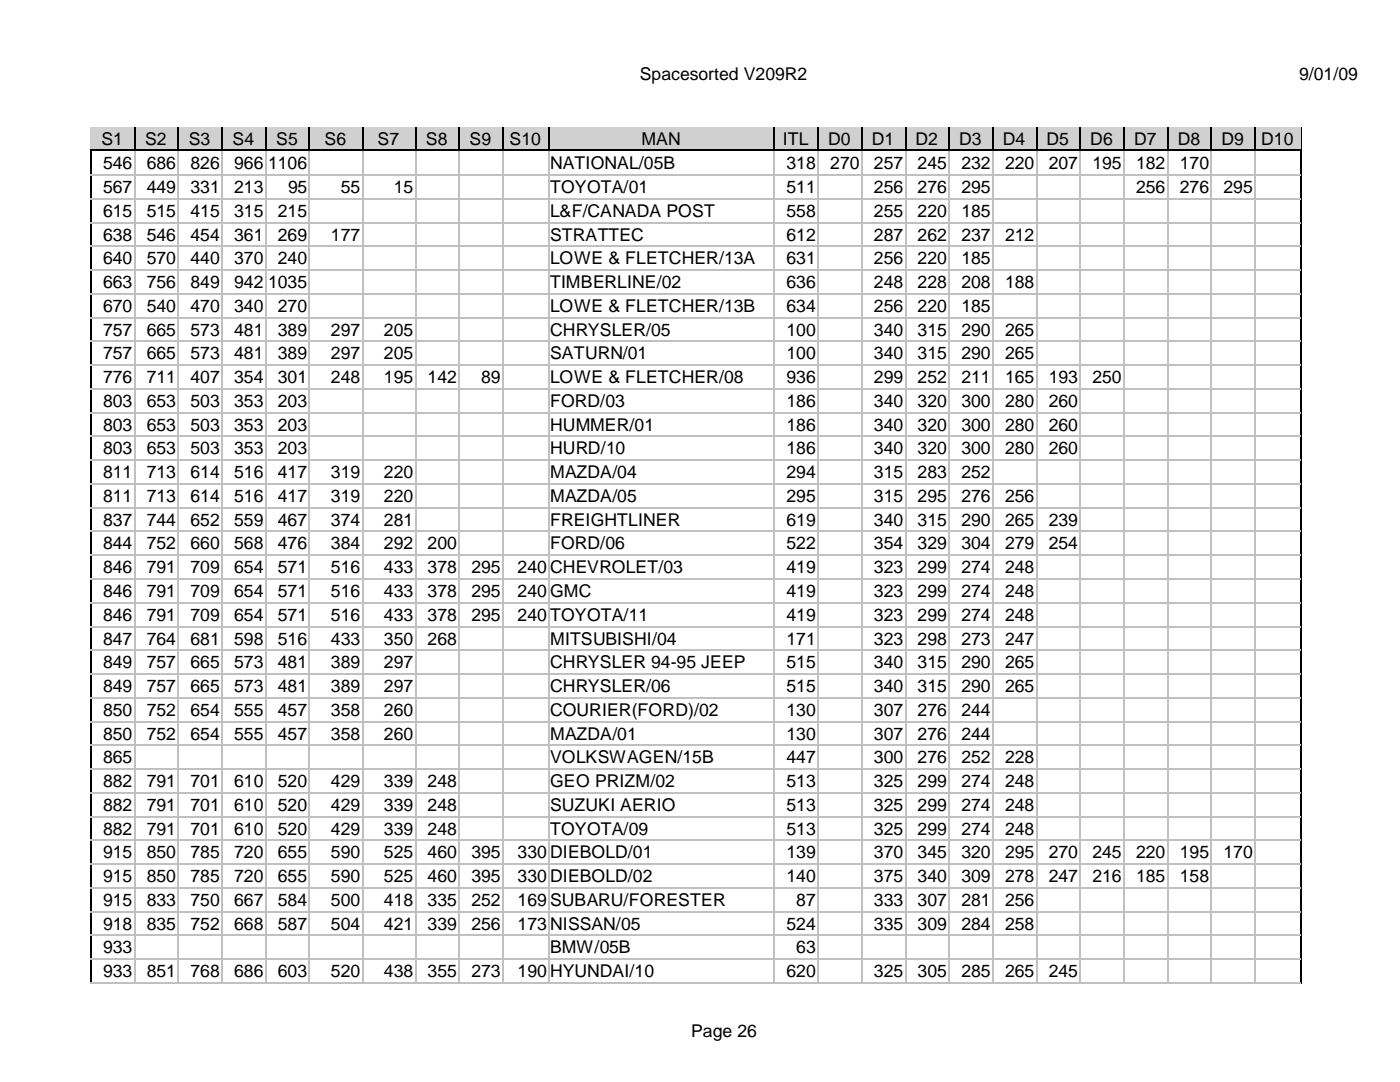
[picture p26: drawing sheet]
<svg xmlns="http://www.w3.org/2000/svg" width="279mm" height="216mm" viewBox="0 0 279 216" stroke-linecap="round" stroke-linejoin="round" font-family="sans-serif">
<defs><g id="words">
<g font-size="3.5">
<text x="127.7" y="16">Spacesorted V209R2</text>
<text x="259.2" y="16">9/01/09</text>
<text x="20.2" y="29">S1</text>
<text x="29" y="29">S2</text>
<text x="37.7" y="29">S3</text>
<text x="46.4" y="29">S4</text>
<text x="55.1" y="29">S5</text>
<text x="64.8" y="29">S6</text>
<text x="75.4" y="29">S7</text>
<text x="85" y="29">S8</text>
<text x="93.7" y="29">S9</text>
<text x="101.7" y="29">S10</text>
<text x="128" y="29">MAN</text>
<text x="156.2" y="29">ITL</text>
<text x="165.3" y="29">D0</text>
<text x="174" y="29">D1</text>
<text x="182.7" y="29">D2</text>
<text x="191.4" y="29">D3</text>
<text x="200.2" y="29">D4</text>
<text x="208.9" y="29">D5</text>
<text x="217.6" y="29">D6</text>
<text x="226.3" y="29">D7</text>
<text x="235" y="29">D8</text>
<text x="243.8" y="29">D9</text>
<text x="251.7" y="29">D10</text>
<text x="20.6" y="33.8">546</text>
<text x="29.3" y="33.8">686</text>
<text x="38" y="33.8">826</text>
<text x="46.7" y="33.8">966</text>
<text x="53.5" y="33.8">1106</text>
<text x="109.8" y="33.8">NATIONAL/05B</text>
<text x="157" y="33.8">318</text>
<text x="165.7" y="33.8">270</text>
<text x="174.4" y="33.8">257</text>
<text x="183.1" y="33.8">245</text>
<text x="191.9" y="33.8">232</text>
<text x="200.6" y="33.8">220</text>
<text x="209.3" y="33.8">207</text>
<text x="218" y="33.8">195</text>
<text x="226.7" y="33.8">182</text>
<text x="235.5" y="33.8">170</text>
<text x="20.6" y="38.5">567</text>
<text x="29.3" y="38.5">449</text>
<text x="38" y="38.5">331</text>
<text x="46.7" y="38.5">213</text>
<text x="57.5" y="38.5">95</text>
<text x="68" y="38.5">55</text>
<text x="78.6" y="38.5">15</text>
<text x="109.8" y="38.5">TOYOTA/01</text>
<text x="157" y="38.5">511</text>
<text x="174.4" y="38.5">256</text>
<text x="183.1" y="38.5">276</text>
<text x="191.9" y="38.5">295</text>
<text x="226.7" y="38.5">256</text>
<text x="235.5" y="38.5">276</text>
<text x="244.2" y="38.5">295</text>
<text x="20.6" y="43.3">615</text>
<text x="29.3" y="43.3">515</text>
<text x="38" y="43.3">415</text>
<text x="46.7" y="43.3">315</text>
<text x="55.5" y="43.3">215</text>
<text x="109.8" y="43.3">L&amp;F/CANADA POST</text>
<text x="157" y="43.3">558</text>
<text x="174.4" y="43.3">255</text>
<text x="183.1" y="43.3">220</text>
<text x="191.9" y="43.3">185</text>
<text x="20.6" y="48">638</text>
<text x="20.6" y="52.7">640</text>
<text x="29.3" y="48">546</text>
<text x="29.3" y="52.7">570</text>
<text x="38" y="48">454</text>
<text x="38" y="52.7">440</text>
<text x="46.7" y="48">361</text>
<text x="46.7" y="52.7">370</text>
<text x="55.5" y="48">269</text>
<text x="55.5" y="52.7">240</text>
<text x="66" y="48">177</text>
<text x="109.8" y="48">STRATTEC</text>
<text x="109.8" y="52.7">LOWE &amp; FLETCHER/13A</text>
<text x="157" y="48">612</text>
<text x="157" y="52.7">631</text>
<text x="174.4" y="48">287</text>
<text x="174.4" y="52.7">256</text>
<text x="183.1" y="48">262</text>
<text x="183.1" y="52.7">220</text>
<text x="191.9" y="48">237</text>
<text x="191.9" y="52.7">185</text>
<text x="200.6" y="48">212</text>
<text x="20.6" y="57.5">663</text>
<text x="29.3" y="57.5">756</text>
<text x="38" y="57.5">849</text>
<text x="46.7" y="57.5">942</text>
<text x="53.5" y="57.5">1035</text>
<text x="109.8" y="57.5">TIMBERLINE/02</text>
<text x="157" y="57.5">636</text>
<text x="174.4" y="57.5">248</text>
<text x="183.1" y="57.5">228</text>
<text x="191.9" y="57.5">208</text>
<text x="200.6" y="57.5">188</text>
<text x="20.6" y="62.2">670</text>
<text x="29.3" y="62.2">540</text>
<text x="38" y="62.2">470</text>
<text x="46.7" y="62.2">340</text>
<text x="55.5" y="62.2">270</text>
<text x="109.8" y="62.2">LOWE &amp; FLETCHER/13B</text>
<text x="157" y="62.2">634</text>
<text x="174.4" y="62.2">256</text>
<text x="183.1" y="62.2">220</text>
<text x="191.9" y="62.2">185</text>
<text x="20.6" y="67">757</text>
<text x="20.6" y="71.7">757</text>
<text x="29.3" y="67">665</text>
<text x="29.3" y="71.7">665</text>
<text x="38" y="67">573</text>
<text x="38" y="71.7">573</text>
<text x="46.7" y="67">481</text>
<text x="46.7" y="71.7">481</text>
<text x="55.5" y="67">389</text>
<text x="55.5" y="71.7">389</text>
<text x="66" y="67">297</text>
<text x="66" y="71.7">297</text>
<text x="76.6" y="67">205</text>
<text x="76.6" y="71.7">205</text>
<text x="109.8" y="67">CHRYSLER/05</text>
<text x="109.8" y="71.7">SATURN/01</text>
<text x="157" y="67">100</text>
<text x="157" y="71.7">100</text>
<text x="174.4" y="67">340</text>
<text x="174.4" y="71.7">340</text>
<text x="183.1" y="67">315</text>
<text x="183.1" y="71.7">315</text>
<text x="191.9" y="67">290</text>
<text x="191.9" y="71.7">290</text>
<text x="200.6" y="67">265</text>
<text x="200.6" y="71.7">265</text>
<text x="20.6" y="76.5">776</text>
<text x="29.3" y="76.5">711</text>
<text x="38" y="76.5">407</text>
<text x="46.7" y="76.5">354</text>
<text x="55.5" y="76.5">301</text>
<text x="66" y="76.5">248</text>
<text x="76.6" y="76.5">195</text>
<text x="85.3" y="76.5">142</text>
<text x="96" y="76.5">89</text>
<text x="109.8" y="76.5">LOWE &amp; FLETCHER/08</text>
<text x="157" y="76.5">936</text>
<text x="174.4" y="76.5">299</text>
<text x="183.1" y="76.5">252</text>
<text x="191.9" y="76.5">211</text>
<text x="200.6" y="76.5">165</text>
<text x="209.3" y="76.5">193</text>
<text x="218" y="76.5">250</text>
<text x="20.6" y="81.2">803</text>
<text x="29.3" y="81.2">653</text>
<text x="38" y="81.2">503</text>
<text x="46.7" y="81.2">353</text>
<text x="55.5" y="81.2">203</text>
<text x="109.8" y="81.2">FORD/03</text>
<text x="157" y="81.2">186</text>
<text x="174.4" y="81.2">340</text>
<text x="183.1" y="81.2">320</text>
<text x="191.9" y="81.2">300</text>
<text x="200.6" y="81.2">280</text>
<text x="209.3" y="81.2">260</text>
<text x="20.6" y="85.9">803</text>
<text x="29.3" y="85.9">653</text>
<text x="38" y="85.9">503</text>
<text x="46.7" y="85.9">353</text>
<text x="55.5" y="85.9">203</text>
<text x="109.8" y="85.9">HUMMER/01</text>
<text x="157" y="85.9">186</text>
<text x="174.4" y="85.9">340</text>
<text x="183.1" y="85.9">320</text>
<text x="191.9" y="85.9">300</text>
<text x="200.6" y="85.9">280</text>
<text x="209.3" y="85.9">260</text>
<text x="20.6" y="90.7">803</text>
<text x="20.6" y="95.4">811</text>
<text x="29.3" y="90.7">653</text>
<text x="29.3" y="95.4">713</text>
<text x="38" y="90.7">503</text>
<text x="38" y="95.4">614</text>
<text x="46.7" y="90.7">353</text>
<text x="46.7" y="95.4">516</text>
<text x="55.5" y="90.7">203</text>
<text x="55.5" y="95.4">417</text>
<text x="66" y="95.4">319</text>
<text x="76.6" y="95.4">220</text>
<text x="109.8" y="90.7">HURD/10</text>
<text x="109.8" y="95.4">MAZDA/04</text>
<text x="157" y="90.7">186</text>
<text x="157" y="95.4">294</text>
<text x="174.4" y="90.7">340</text>
<text x="174.4" y="95.4">315</text>
<text x="183.1" y="90.7">320</text>
<text x="183.1" y="95.4">283</text>
<text x="191.9" y="90.7">300</text>
<text x="191.9" y="95.4">252</text>
<text x="200.6" y="90.7">280</text>
<text x="209.3" y="90.7">260</text>
<text x="20.6" y="100.2">811</text>
<text x="29.3" y="100.2">713</text>
<text x="38" y="100.2">614</text>
<text x="46.7" y="100.2">516</text>
<text x="55.5" y="100.2">417</text>
<text x="66" y="100.2">319</text>
<text x="76.6" y="100.2">220</text>
<text x="109.8" y="100.2">MAZDA/05</text>
<text x="157" y="100.2">295</text>
<text x="174.4" y="100.2">315</text>
<text x="183.1" y="100.2">295</text>
<text x="191.9" y="100.2">276</text>
<text x="200.6" y="100.2">256</text>
<text x="20.6" y="104.9">837</text>
<text x="29.3" y="104.9">744</text>
<text x="38" y="104.9">652</text>
<text x="46.7" y="104.9">559</text>
<text x="55.5" y="104.9">467</text>
<text x="66" y="104.9">374</text>
<text x="76.6" y="104.9">281</text>
<text x="109.8" y="104.9">FREIGHTLINER</text>
<text x="157" y="104.9">619</text>
<text x="174.4" y="104.9">340</text>
<text x="183.1" y="104.9">315</text>
<text x="191.9" y="104.9">290</text>
<text x="200.6" y="104.9">265</text>
<text x="209.3" y="104.9">239</text>
<text x="20.6" y="109.6">844</text>
<text x="29.3" y="109.6">752</text>
<text x="38" y="109.6">660</text>
<text x="46.7" y="109.6">568</text>
<text x="55.5" y="109.6">476</text>
<text x="66" y="109.6">384</text>
<text x="76.6" y="109.6">292</text>
<text x="85.3" y="109.6">200</text>
<text x="109.8" y="109.6">FORD/06</text>
<text x="157" y="109.6">522</text>
<text x="174.4" y="109.6">354</text>
<text x="183.1" y="109.6">329</text>
<text x="191.9" y="109.6">304</text>
<text x="200.6" y="109.6">279</text>
<text x="209.3" y="109.6">254</text>
<text x="20.6" y="114.4">846</text>
<text x="20.6" y="119.1">846</text>
<text x="29.3" y="114.4">791</text>
<text x="29.3" y="119.1">791</text>
<text x="38" y="114.4">709</text>
<text x="38" y="119.1">709</text>
<text x="46.7" y="114.4">654</text>
<text x="46.7" y="119.1">654</text>
<text x="55.5" y="114.4">571</text>
<text x="55.5" y="119.1">571</text>
<text x="66" y="114.4">516</text>
<text x="66" y="119.1">516</text>
<text x="76.6" y="114.4">433</text>
<text x="76.6" y="119.1">433</text>
<text x="85.3" y="114.4">378</text>
<text x="85.3" y="119.1">378</text>
<text x="94.1" y="114.4">295</text>
<text x="94.1" y="119.1">295</text>
<text x="103.3" y="114.4">240</text>
<text x="103.3" y="119.1">240</text>
<text x="109.8" y="114.4">CHEVROLET/03</text>
<text x="109.8" y="119.1">GMC</text>
<text x="157" y="114.4">419</text>
<text x="157" y="119.1">419</text>
<text x="174.4" y="114.4">323</text>
<text x="174.4" y="119.1">323</text>
<text x="183.1" y="114.4">299</text>
<text x="183.1" y="119.1">299</text>
<text x="191.9" y="114.4">274</text>
<text x="191.9" y="119.1">274</text>
<text x="200.6" y="114.4">248</text>
<text x="200.6" y="119.1">248</text>
<text x="20.6" y="123.9">846</text>
<text x="29.3" y="123.9">791</text>
<text x="38" y="123.9">709</text>
<text x="46.7" y="123.9">654</text>
<text x="55.5" y="123.9">571</text>
<text x="66" y="123.9">516</text>
<text x="76.6" y="123.9">433</text>
<text x="85.3" y="123.9">378</text>
<text x="94.1" y="123.9">295</text>
<text x="103.3" y="123.9">240</text>
<text x="109.8" y="123.9">TOYOTA/11</text>
<text x="157" y="123.9">419</text>
<text x="174.4" y="123.9">323</text>
<text x="183.1" y="123.9">299</text>
<text x="191.9" y="123.9">274</text>
<text x="200.6" y="123.9">248</text>
<text x="20.6" y="128.6">847</text>
<text x="29.3" y="128.6">764</text>
<text x="38" y="128.6">681</text>
<text x="46.7" y="128.6">598</text>
<text x="55.5" y="128.6">516</text>
<text x="66" y="128.6">433</text>
<text x="76.6" y="128.6">350</text>
<text x="85.3" y="128.6">268</text>
<text x="109.8" y="128.6">MITSUBISHI/04</text>
<text x="157" y="128.6">171</text>
<text x="174.4" y="128.6">323</text>
<text x="183.1" y="128.6">298</text>
<text x="191.9" y="128.6">273</text>
<text x="200.6" y="128.6">247</text>
<text x="20.6" y="133.3">849</text>
<text x="29.3" y="133.3">757</text>
<text x="38" y="133.3">665</text>
<text x="46.7" y="133.3">573</text>
<text x="55.5" y="133.3">481</text>
<text x="66" y="133.3">389</text>
<text x="76.6" y="133.3">297</text>
<text x="109.8" y="133.3">CHRYSLER 94-95 JEEP</text>
<text x="157" y="133.3">515</text>
<text x="174.4" y="133.3">340</text>
<text x="183.1" y="133.3">315</text>
<text x="191.9" y="133.3">290</text>
<text x="200.6" y="133.3">265</text>
<text x="20.6" y="138.1">849</text>
<text x="20.6" y="142.8">850</text>
<text x="29.3" y="138.1">757</text>
<text x="29.3" y="142.8">752</text>
<text x="38" y="138.1">665</text>
<text x="38" y="142.8">654</text>
<text x="46.7" y="138.1">573</text>
<text x="46.7" y="142.8">555</text>
<text x="55.5" y="138.1">481</text>
<text x="55.5" y="142.8">457</text>
<text x="66" y="138.1">389</text>
<text x="66" y="142.8">358</text>
<text x="76.6" y="138.1">297</text>
<text x="76.6" y="142.8">260</text>
<text x="109.8" y="138.1">CHRYSLER/06</text>
<text x="109.8" y="142.8">COURIER(FORD)/02</text>
<text x="157" y="138.1">515</text>
<text x="157" y="142.8">130</text>
<text x="174.4" y="138.1">340</text>
<text x="174.4" y="142.8">307</text>
<text x="183.1" y="138.1">315</text>
<text x="183.1" y="142.8">276</text>
<text x="191.9" y="138.1">290</text>
<text x="191.9" y="142.8">244</text>
<text x="200.6" y="138.1">265</text>
<text x="20.6" y="147.6">850</text>
<text x="29.3" y="147.6">752</text>
<text x="38" y="147.6">654</text>
<text x="46.7" y="147.6">555</text>
<text x="55.5" y="147.6">457</text>
<text x="66" y="147.6">358</text>
<text x="76.6" y="147.6">260</text>
<text x="109.8" y="147.6">MAZDA/01</text>
<text x="157" y="147.6">130</text>
<text x="174.4" y="147.6">307</text>
<text x="183.1" y="147.6">276</text>
<text x="191.9" y="147.6">244</text>
<text x="20.6" y="152.3">865</text>
<text x="109.8" y="152.3">VOLKSWAGEN/15B</text>
<text x="157" y="152.3">447</text>
<text x="174.4" y="152.3">300</text>
<text x="183.1" y="152.3">276</text>
<text x="191.9" y="152.3">252</text>
<text x="200.6" y="152.3">228</text>
<text x="20.6" y="157.1">882</text>
<text x="20.6" y="161.8">882</text>
<text x="29.3" y="157.1">791</text>
<text x="29.3" y="161.8">791</text>
<text x="38" y="157.1">701</text>
<text x="38" y="161.8">701</text>
<text x="46.7" y="157.1">610</text>
<text x="46.7" y="161.8">610</text>
<text x="55.5" y="157.1">520</text>
<text x="55.5" y="161.8">520</text>
<text x="66" y="157.1">429</text>
<text x="66" y="161.8">429</text>
<text x="76.6" y="157.1">339</text>
<text x="76.6" y="161.8">339</text>
<text x="85.3" y="157.1">248</text>
<text x="85.3" y="161.8">248</text>
<text x="109.8" y="157.1">GEO PRIZM/02</text>
<text x="109.8" y="161.8">SUZUKI AERIO</text>
<text x="157" y="157.1">513</text>
<text x="157" y="161.8">513</text>
<text x="174.4" y="157.1">325</text>
<text x="174.4" y="161.8">325</text>
<text x="183.1" y="157.1">299</text>
<text x="183.1" y="161.8">299</text>
<text x="191.9" y="157.1">274</text>
<text x="191.9" y="161.8">274</text>
<text x="200.6" y="157.1">248</text>
<text x="200.6" y="161.8">248</text>
<text x="20.6" y="166.5">882</text>
<text x="29.3" y="166.5">791</text>
<text x="38" y="166.5">701</text>
<text x="46.7" y="166.5">610</text>
<text x="55.5" y="166.5">520</text>
<text x="66" y="166.5">429</text>
<text x="76.6" y="166.5">339</text>
<text x="85.3" y="166.5">248</text>
<text x="109.8" y="166.5">TOYOTA/09</text>
<text x="157" y="166.5">513</text>
<text x="174.4" y="166.5">325</text>
<text x="183.1" y="166.5">299</text>
<text x="191.9" y="166.5">274</text>
<text x="200.6" y="166.5">248</text>
<text x="20.6" y="171.3">915</text>
<text x="29.3" y="171.3">850</text>
<text x="38" y="171.3">785</text>
<text x="46.7" y="171.3">720</text>
<text x="55.5" y="171.3">655</text>
<text x="66" y="171.3">590</text>
<text x="76.6" y="171.3">525</text>
<text x="85.3" y="171.3">460</text>
<text x="94.1" y="171.3">395</text>
<text x="103.3" y="171.3">330</text>
<text x="109.8" y="171.3">DIEBOLD/01</text>
<text x="157" y="171.3">139</text>
<text x="174.4" y="171.3">370</text>
<text x="183.1" y="171.3">345</text>
<text x="191.9" y="171.3">320</text>
<text x="200.6" y="171.3">295</text>
<text x="209.3" y="171.3">270</text>
<text x="218" y="171.3">245</text>
<text x="226.7" y="171.3">220</text>
<text x="235.5" y="171.3">195</text>
<text x="244.2" y="171.3">170</text>
<text x="20.6" y="176">915</text>
<text x="29.3" y="176">850</text>
<text x="38" y="176">785</text>
<text x="46.7" y="176">720</text>
<text x="55.5" y="176">655</text>
<text x="66" y="176">590</text>
<text x="76.6" y="176">525</text>
<text x="85.3" y="176">460</text>
<text x="94.1" y="176">395</text>
<text x="103.3" y="176">330</text>
<text x="109.8" y="176">DIEBOLD/02</text>
<text x="157" y="176">140</text>
<text x="174.4" y="176">375</text>
<text x="183.1" y="176">340</text>
<text x="191.9" y="176">309</text>
<text x="200.6" y="176">278</text>
<text x="209.3" y="176">247</text>
<text x="218" y="176">216</text>
<text x="226.7" y="176">185</text>
<text x="235.5" y="176">158</text>
<text x="20.6" y="180.8">915</text>
<text x="20.6" y="185.5">918</text>
<text x="29.3" y="180.8">833</text>
<text x="29.3" y="185.5">835</text>
<text x="38" y="180.8">750</text>
<text x="38" y="185.5">752</text>
<text x="46.7" y="180.8">667</text>
<text x="46.7" y="185.5">668</text>
<text x="55.5" y="180.8">584</text>
<text x="55.5" y="185.5">587</text>
<text x="66" y="180.8">500</text>
<text x="66" y="185.5">504</text>
<text x="76.6" y="180.8">418</text>
<text x="76.6" y="185.5">421</text>
<text x="85.3" y="180.8">335</text>
<text x="85.3" y="185.5">339</text>
<text x="94.1" y="180.8">252</text>
<text x="94.1" y="185.5">256</text>
<text x="103.3" y="180.8">169</text>
<text x="103.3" y="185.5">173</text>
<text x="109.8" y="180.8">SUBARU/FORESTER</text>
<text x="109.8" y="185.5">NISSAN/05</text>
<text x="157" y="185.5">524</text>
<text x="158.9" y="180.8">87</text>
<text x="174.4" y="180.8">333</text>
<text x="174.4" y="185.5">335</text>
<text x="183.1" y="180.8">307</text>
<text x="183.1" y="185.5">309</text>
<text x="191.9" y="180.8">281</text>
<text x="191.9" y="185.5">284</text>
<text x="200.6" y="180.8">256</text>
<text x="200.6" y="185.5">258</text>
<text x="20.6" y="190.2">933</text>
<text x="109.8" y="190.2">BMW/05B</text>
<text x="158.9" y="190.2">63</text>
<text x="20.6" y="195">933</text>
<text x="29.3" y="195">851</text>
<text x="38" y="195">768</text>
<text x="46.7" y="195">686</text>
<text x="55.5" y="195">603</text>
<text x="66" y="195">520</text>
<text x="76.6" y="195">438</text>
<text x="85.3" y="195">355</text>
<text x="94.1" y="195">273</text>
<text x="103.3" y="195">190</text>
<text x="109.8" y="195">HYUNDAI/10</text>
<text x="157" y="195">620</text>
<text x="174.4" y="195">325</text>
<text x="183.1" y="195">305</text>
<text x="191.9" y="195">285</text>
<text x="200.6" y="195">265</text>
<text x="209.3" y="195">245</text>
<text x="137.9" y="206.8">Page 26</text>
</g>
</g></defs>
<path d="M18 25.4h241.8M18.2 25.3v171M259.7 25.3v171M18 196.1h241.8" fill="none" stroke="#000" stroke-width=".25"/>
<g fill="#d4d0c8">
<path d="M18.1 25.3h8.7v4.8h-8.7z"/>
<path d="M26.8 25.3h8.7v4.8h-8.7z"/>
<path d="M35.6 25.3h8.6v4.8h-8.6z"/>
<path d="M44.3 25.3h8.6v4.8h-8.6z"/>
<path d="M53 25.3h8.6v4.8h-8.6z"/>
<path d="M61.7 25.3h10.5v4.8h-10.5z"/>
<path d="M72.2 25.3h10.6v4.8h-10.6z"/>
<path d="M82.8 25.3h8.7v4.8h-8.7z"/>
<path d="M91.5 25.3h8.7v4.8h-8.7z"/>
<path d="M100.2 25.3h9.3v4.8h-9.3z"/>
<path d="M109.6 25.3h44.8v4.8h-44.8z"/>
<path d="M154.4 25.3h8.8v4.8h-8.8z"/>
<path d="M163.2 25.3h8.7v4.8h-8.7z"/>
<path d="M171.9 25.3h8.7v4.8h-8.7z"/>
<path d="M180.6 25.3h8.7v4.8h-8.7z"/>
<path d="M189.3 25.3h8.7v4.8h-8.7z"/>
<path d="M198 25.3h8.8v4.8h-8.8z"/>
<path d="M206.8 25.3h8.7v4.8h-8.7z"/>
<path d="M215.5 25.3h8.7v4.8h-8.7z"/>
<path d="M224.2 25.3h8.7v4.8h-8.7z"/>
<path d="M232.9 25.3h8.7v4.8h-8.7z"/>
<path d="M241.6 25.3h8.8v4.8h-8.8z"/>
<path d="M250.4 25.3h9.2v4.8h-9.2z"/>
</g>
<g fill="none" stroke="#c0c0c0" stroke-width=".25">
<path d="M18 34.9h241.6M18 39.7h241.6M26.9 30.1v165.9M35.6 30.1v165.9M44.3 30.1v165.9M53 30.1v165.9M61.8 30.1v165.9M72.3 30.1v165.9M82.9 30.1v165.9M91.7 30.1v165.9M100.4 30.1v165.9M109.6 30.1v165.9"/>
<path d="M154.6 30.1v165.9M163.3 30.1v165.9M172 30.1v165.9M180.7 30.1v165.9M189.4 30.1v165.9M198.2 30.1v165.9M206.9 30.1v165.9M215.6 30.1v165.9M224.3 30.1v165.9M233 30.1v165.9M241.8 30.1v165.9M250.5 30.1v165.9"/>
<path d="M18 44.4h241.6M18 49.1h241.6M18 53.9h241.6M18 58.6h241.6M18 63.4h241.6M18 68.1h241.6M18 72.9h241.6M18 77.6h241.6M18 82.3h241.6M18 87.1h241.6M18 91.8h241.6M18 96.6h241.6"/>
<path d="M18 101.3h241.6M18 106h241.6M18 110.8h241.6M18 115.5h241.6M18 120.3h241.6M18 125h241.6M18 129.8h241.6M18 134.5h241.6M18 139.2h241.6M18 144h241.6M18 148.7h241.6M18 153.5h241.6"/>
<path d="M18 158.2h241.6M18 162.9h241.6M18 167.7h241.6M18 172.4h241.6M18 177.2h241.6M18 181.9h241.6M18 186.6h241.6M18 191.4h241.6M18 196.1h241.6"/>
</g>
<g fill="none" stroke="#000" stroke-width=".25">
<path d="M18 29.9h241.6M26.9 25.3v4.8M35.6 25.3v4.8M44.3 25.3v4.8M53 25.3v4.8M61.8 25.3v4.8M72.3 25.3v4.8M82.9 25.3v4.8M91.7 25.3v4.8M100.4 25.3v4.8M109.6 25.3v4.8M154.6 25.3v4.8"/>
<path d="M163.3 25.3v4.8M172 25.3v4.8M180.7 25.3v4.8M189.4 25.3v4.8M198.2 25.3v4.8M206.9 25.3v4.8M215.6 25.3v4.8M224.3 25.3v4.8M233 25.3v4.8M241.8 25.3v4.8M250.5 25.3v4.8"/>
</g>
<use href="#words"/>
</svg>
